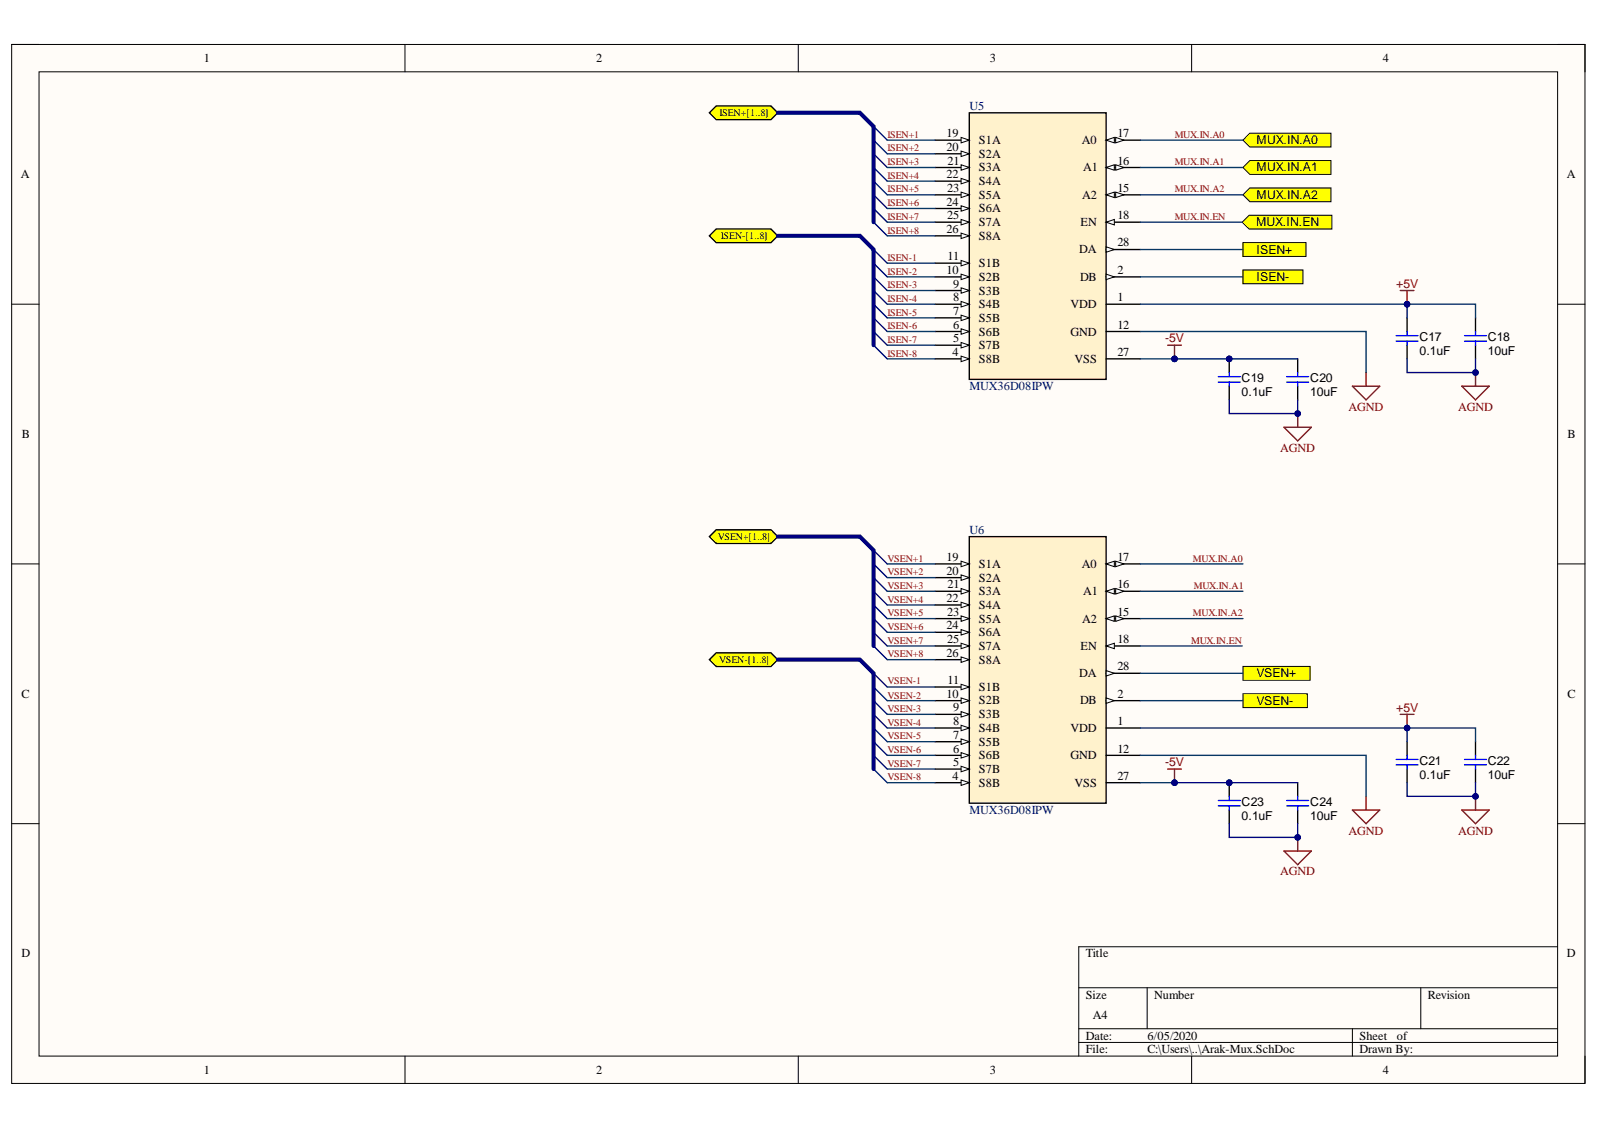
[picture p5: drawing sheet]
<svg xmlns="http://www.w3.org/2000/svg" width="297mm" height="210mm" viewBox="0 0 297 210" stroke-linecap="round" stroke-linejoin="round" font-family="sans-serif">
<defs><g id="words">
<g font-size="2.3">
<text x="37.9" y="11.6">1</text>
<text x="110.8" y="11.6">2</text>
<text x="183.9" y="11.6">3</text>
<text x="256.9" y="11.6">4</text>
<text x="175.9" y="25.5">19</text>
<text x="175.9" y="28">20</text>
<text x="181.9" y="26.8">S1A</text>
<text x="181.9" y="29.3">S2A</text>
<text x="201" y="26.8">A0</text>
<text x="207.6" y="25.5">17</text>
<text x="233.4" y="26.8">MUX.IN.A0</text>
<text x="3.9" y="33.1">A</text>
<text x="175.9" y="33.1">22</text>
<text x="175.9" y="35.6">23</text>
<text x="176" y="30.6">21</text>
<text x="181.9" y="31.8">S3A</text>
<text x="181.9" y="34.4">S4A</text>
<text x="201.2" y="31.8">A1</text>
<text x="207.6" y="35.6">15</text>
<text x="207.6" y="30.6">16</text>
<text x="233.4" y="31.8">MUX.IN.A1</text>
<text x="291.1" y="33.1">A</text>
<text x="175.9" y="38.2">24</text>
<text x="175.9" y="40.7">25</text>
<text x="181.9" y="36.9">S5A</text>
<text x="181.9" y="39.4">S6A</text>
<text x="181.9" y="42">S7A</text>
<text x="200.7" y="42">EN</text>
<text x="201.1" y="36.9">A2</text>
<text x="207.6" y="40.7">18</text>
<text x="233.4" y="36.9">MUX.IN.A2</text>
<text x="175.9" y="43.2">26</text>
<text x="181.9" y="44.5">S8A</text>
<text x="200.5" y="47">DA</text>
<text x="207.6" y="45.8">28</text>
<text x="233.3" y="42.1">MUX.IN.EN</text>
<text x="233.4" y="47.1">ISEN+</text>
<text x="175.9" y="50.9">10</text>
<text x="176" y="48.3">11</text>
<text x="177" y="53.5">9</text>
<text x="181.9" y="52.2">S2B</text>
<text x="181.9" y="49.7">S1B</text>
<text x="200.6" y="52.2">DB</text>
<text x="207.6" y="50.9">2</text>
<text x="233.4" y="52.2">ISEN-</text>
<text x="177" y="56">8</text>
<text x="177" y="58.5">7</text>
<text x="181.9" y="57.3">S4B</text>
<text x="181.9" y="54.7">S3B</text>
<text x="181.9" y="59.8">S5B</text>
<text x="198.9" y="57.3">VDD</text>
<text x="207.6" y="56">1</text>
<text x="177" y="61.1">6</text>
<text x="177" y="63.6">5</text>
<text x="181.9" y="62.3">S6B</text>
<text x="181.9" y="64.9">S7B</text>
<text x="198.9" y="62.3">GND</text>
<text x="207.6" y="61.1">12</text>
<text x="263.7" y="65.9">0.1uF</text>
<text x="263.7" y="63.4">C17</text>
<text x="276.4" y="65.9">10uF</text>
<text x="276.4" y="63.4">C18</text>
<text x="177" y="66.1">4</text>
<text x="181.9" y="67.4">S8B</text>
<text x="199.6" y="67.4">VSS</text>
<text x="207.6" y="66.1">27</text>
<text x="230.6" y="71">C19</text>
<text x="243.4" y="71">C20</text>
<text x="230.6" y="73.5">0.1uF</text>
<text x="243.4" y="73.5">10uF</text>
<text x="4.1" y="81.3">B</text>
<text x="291.2" y="81.3">B</text>
<text x="175.9" y="104.2">19</text>
<text x="175.9" y="106.8">20</text>
<text x="181.9" y="105.5">S1A</text>
<text x="201" y="105.5">A0</text>
<text x="207.6" y="104.2">17</text>
<text x="175.9" y="111.8">22</text>
<text x="176" y="109.3">21</text>
<text x="181.9" y="108">S2A</text>
<text x="181.9" y="110.6">S3A</text>
<text x="181.9" y="113.1">S4A</text>
<text x="201.2" y="110.6">A1</text>
<text x="207.6" y="109.3">16</text>
<text x="175.9" y="116.9">24</text>
<text x="175.9" y="114.4">23</text>
<text x="175.9" y="119.5">25</text>
<text x="181.9" y="115.7">S5A</text>
<text x="181.9" y="118.2">S6A</text>
<text x="201.1" y="115.7">A2</text>
<text x="207.6" y="119.5">18</text>
<text x="207.6" y="114.4">15</text>
<text x="175.9" y="122">26</text>
<text x="181.9" y="120.7">S7A</text>
<text x="181.9" y="123.3">S8A</text>
<text x="200.5" y="125.8">DA</text>
<text x="200.7" y="120.7">EN</text>
<text x="207.6" y="124.5">28</text>
<text x="233.4" y="125.8">VSEN+</text>
<text x="4" y="129.6">C</text>
<text x="175.9" y="129.6">10</text>
<text x="176" y="127.1">11</text>
<text x="181.9" y="130.9">S2B</text>
<text x="181.9" y="128.3">S1B</text>
<text x="200.6" y="130.9">DB</text>
<text x="207.6" y="129.6">2</text>
<text x="233.4" y="130.9">VSEN-</text>
<text x="291.2" y="129.6">C</text>
<text x="177" y="134.7">8</text>
<text x="177" y="132.1">9</text>
<text x="177" y="137.3">7</text>
<text x="181.9" y="136">S4B</text>
<text x="181.9" y="133.4">S3B</text>
<text x="198.9" y="136">VDD</text>
<text x="207.6" y="134.7">1</text>
<text x="177" y="139.8">6</text>
<text x="177" y="142.3">5</text>
<text x="181.9" y="138.5">S5B</text>
<text x="181.9" y="141.1">S6B</text>
<text x="181.9" y="143.6">S7B</text>
<text x="198.9" y="141.1">GND</text>
<text x="207.6" y="139.8">12</text>
<text x="263.7" y="142.1">C21</text>
<text x="276.4" y="142.1">C22</text>
<text x="177" y="144.9">4</text>
<text x="181.9" y="146.1">S8B</text>
<text x="199.6" y="146.1">VSS</text>
<text x="207.6" y="144.9">27</text>
<text x="230.6" y="149.7">C23</text>
<text x="243.4" y="149.7">C24</text>
<text x="263.7" y="144.6">0.1uF</text>
<text x="276.4" y="144.6">10uF</text>
<text x="230.6" y="152.2">0.1uF</text>
<text x="243.4" y="152.2">10uF</text>
<text x="4" y="177.8">D</text>
<text x="201.7" y="177.8">Title</text>
<text x="291.1" y="177.8">D</text>
<text x="201.7" y="185.5">Size</text>
<text x="214.4" y="185.5">Number</text>
<text x="265.2" y="185.5">Revision</text>
<text x="203" y="189.3">A4</text>
<text x="201.7" y="193.1">Date:</text>
<text x="201.7" y="195.7">File:</text>
<text x="213.1" y="193.1">6/05/2020</text>
<text x="213.1" y="195.7">C:\Users\..\Arak-Mux.SchDoc</text>
<text x="252.5" y="193.1">Sheet</text>
<text x="252.5" y="195.7">Drawn By:</text>
<text x="259.5" y="193.1">of</text>
<text x="37.9" y="199.5">1</text>
<text x="110.8" y="199.5">2</text>
<text x="183.9" y="199.5">3</text>
<text x="256.9" y="199.5">4</text>
</g>
<g font-size="2.3" fill="#000080">
<text x="180.1" y="20.4">U5</text>
<text x="180.1" y="72.5">MUX36D08IPW</text>
<text x="180.1" y="99.2">U6</text>
<text x="180.1" y="151.2">MUX36D08IPW</text>
</g>
<g font-size="2.3" fill="#800000">
<text x="259.4" y="53.5">+5V</text>
<text x="216.4" y="63.6">-5V</text>
<text x="250.5" y="76.3">AGND</text>
<text x="270.9" y="76.3">AGND</text>
<text x="237.8" y="83.9">AGND</text>
<text x="259.4" y="132.2">+5V</text>
<text x="216.4" y="142.3">-5V</text>
<text x="250.5" y="155">AGND</text>
<text x="270.9" y="155">AGND</text>
<text x="237.8" y="162.6">AGND</text>
</g>
<g font-size="1.9">
<text x="133.7" y="21.5">ISEN+[1..8]</text>
<text x="133.9" y="44.4">ISEN-[1..8]</text>
<text x="133.3" y="100.3">VSEN+[1..8]</text>
<text x="133.6" y="123.1">VSEN-[1..8]</text>
</g>
<g font-size="1.9" fill="#980000">
<text x="164.9" y="25.6">ISEN+1</text>
<text x="164.9" y="28.1">ISEN+2</text>
<text x="218.2" y="25.6">MUX.IN.A0</text>
<text x="164.9" y="30.7">ISEN+3</text>
<text x="164.9" y="33.2">ISEN+4</text>
<text x="164.9" y="35.7">ISEN+5</text>
<text x="218.2" y="30.7">MUX.IN.A1</text>
<text x="218.2" y="35.7">MUX.IN.A2</text>
<text x="164.9" y="38.3">ISEN+6</text>
<text x="164.9" y="40.8">ISEN+7</text>
<text x="218.2" y="40.8">MUX.IN.EN</text>
<text x="164.9" y="43.4">ISEN+8</text>
<text x="164.9" y="48.5">ISEN-1</text>
<text x="164.9" y="51">ISEN-2</text>
<text x="164.9" y="53.6">ISEN-3</text>
<text x="164.9" y="56.1">ISEN-4</text>
<text x="164.9" y="58.6">ISEN-5</text>
<text x="164.9" y="61.2">ISEN-6</text>
<text x="164.9" y="63.7">ISEN-7</text>
<text x="164.9" y="66.2">ISEN-8</text>
<text x="164.9" y="104.3">VSEN+1</text>
<text x="164.9" y="106.9">VSEN+2</text>
<text x="221.6" y="104.3">MUX.IN.A0</text>
<text x="164.9" y="109.4">VSEN+3</text>
<text x="164.9" y="111.9">VSEN+4</text>
<text x="221.8" y="109.4">MUX.IN.A1</text>
<text x="164.9" y="114.5">VSEN+5</text>
<text x="164.9" y="117">VSEN+6</text>
<text x="164.9" y="119.5">VSEN+7</text>
<text x="221.3" y="119.5">MUX.IN.EN</text>
<text x="221.6" y="114.5">MUX.IN.A2</text>
<text x="164.9" y="122.1">VSEN+8</text>
<text x="164.9" y="127.1">VSEN-1</text>
<text x="164.9" y="129.8">VSEN-2</text>
<text x="164.9" y="132.3">VSEN-3</text>
<text x="164.9" y="134.8">VSEN-4</text>
<text x="164.9" y="137.4">VSEN-5</text>
<text x="164.9" y="139.9">VSEN-6</text>
<text x="164.9" y="142.4">VSEN-7</text>
<text x="164.9" y="145">VSEN-8</text>
</g>
</g></defs>
<path d="M2.2 8.3h292.2v193h-292.2z" fill-rule="evenodd" fill="#fffcf8"/>
<path d="M2.2 8.3h292.2v193h-292.2z" fill="none" stroke="#000" stroke-width=".19"/>
<path d="M7.2 13.3h282.2v182.9h-282.2z" fill-rule="evenodd" fill="#fffcf8"/>
<g fill="none" stroke="#000" stroke-width=".19">
<path d="M2.2 8.3h5M7.2 13.3h282.2v182.9h-282.2zM75.2 8.3v5M148.3 8.3v5M221.4 8.3v5M289.4 8.3h5v5M2.2 56.5h5M289.4 56.5h5M2.2 104.8h5M289.4 104.8h5M2.2 153h5M289.4 153h5"/>
<path d="M289.4 175.9h-89v20.3M75.2 196.2v5.1M148.3 196.2v5.1M200.4 183.5h89M200.4 191.1h89M200.4 193.6h89M213.1 183.5v7.6M221.4 196.2v5.1M251.2 191.1v5.1M263.9 183.5v7.6M294.4 196.2v5.1"/>
</g>
<path d="M230.9 50.1h11.1v2.6h-11.1z" fill-rule="evenodd" fill="#ff0"/>
<path d="M230.9 50.1h11.1v2.6h-11.1z" fill="none" stroke="#000" stroke-width=".19"/>
<path d="M230.9 45.1h11.7v2.5h-11.7z" fill-rule="evenodd" fill="#ff0"/>
<path d="M230.9 45.1h11.7v2.5h-11.7z" fill="none" stroke="#000" stroke-width=".19"/>
<path d="M230.9 128.9h12v2.5h-12z" fill-rule="evenodd" fill="#ff0"/>
<path d="M230.9 128.9h12v2.5h-12z" fill="none" stroke="#000" stroke-width=".19"/>
<path d="M230.9 123.8h12.5v2.6h-12.5z" fill-rule="evenodd" fill="#ff0"/>
<path d="M230.9 123.8h12.5v2.6h-12.5z" fill="none" stroke="#000" stroke-width=".19"/>
<path d="M274.1 59v2.6M274.1 64.1v2.6" fill="none" stroke="#000" stroke-width=".25"/>
<path d="M272.1 62.4h4M272.1 63.4h4M274.1 61.6v.8M274.1 63.4v.7" fill="none" stroke="#00f" stroke-width=".25"/>
<path d="M271.6 71.7h5l-2.5 2.6zM274.1 69.2v2.5" fill="none" stroke="#800000" stroke-width=".25"/>
<circle cx="274.1" cy="69.2" r=".51" fill="#000080"/>
<circle cx="274.1" cy="69.2" r=".51" fill="none" stroke="#000080" stroke-width=".19"/>
<path d="M261.4 59v2.6M261.4 64.1v2.6" fill="none" stroke="#000" stroke-width=".25"/>
<path d="M259.4 62.4h4M259.4 63.4h4M261.4 61.6v.8M261.4 63.4v.7" fill="none" stroke="#00f" stroke-width=".25"/>
<path d="M251.2 71.7h5.1l-2.5 2.6zM253.8 69.2v2.5" fill="none" stroke="#800000" stroke-width=".25"/>
<path d="M232.2 24.7h15v2.6h-15l-1.3-1.3z" fill-rule="evenodd" fill="#ff0"/>
<path d="M232.2 24.7h15v2.6h-15l-1.3-1.3z" fill="none" stroke="#000" stroke-width=".19"/>
<path d="M232.2 29.8h15v2.6h-15l-1.3-1.3z" fill-rule="evenodd" fill="#ff0"/>
<path d="M232.2 29.8h15v2.6h-15l-1.3-1.3z" fill="none" stroke="#000" stroke-width=".19"/>
<circle cx="228.4" cy="66.7" r=".51" fill="#000080"/>
<circle cx="228.4" cy="66.7" r=".51" fill="none" stroke="#000080" stroke-width=".19"/>
<path d="M228.3 66.7v2.5" fill="none" stroke="#000" stroke-width=".25"/>
<circle cx="228.4" cy="66.7" r=".51" fill="#000080"/>
<circle cx="228.4" cy="66.7" r=".51" fill="none" stroke="#000080" stroke-width=".19"/>
<path d="M228.3 71.7v2.6M241.1 66.7v2.5M241.1 71.7v2.6" fill="none" stroke="#000" stroke-width=".25"/>
<path d="M226.3 70h4.1M226.3 71h4.1M228.3 69.2v.8M228.3 71v.7M239 70h4.1M239 71h4.1M241.1 69.2v.8M241.1 71v.7" fill="none" stroke="#00f" stroke-width=".25"/>
<path d="M238.5 79.4h5.1l-2.5 2.5zM241.1 76.8v2.6" fill="none" stroke="#800000" stroke-width=".25"/>
<circle cx="241.1" cy="76.8" r=".51" fill="#000080"/>
<circle cx="241.1" cy="76.8" r=".51" fill="none" stroke="#000080" stroke-width=".19"/>
<path d="M216.9 64.1h2.6M218.2 64.1v2.6" fill="none" stroke="#800000" stroke-width=".25"/>
<circle cx="218.2" cy="66.7" r=".51" fill="#000080"/>
<circle cx="218.2" cy="66.7" r=".51" fill="none" stroke="#000080" stroke-width=".19"/>
<path d="M260.1 54h2.6M261.4 54v2.5" fill="none" stroke="#800000" stroke-width=".25"/>
<circle cx="261.4" cy="56.5" r=".51" fill="#000080"/>
<circle cx="261.4" cy="56.5" r=".51" fill="none" stroke="#000080" stroke-width=".19"/>
<path d="M230.8 41.3l1.2-1.3h15.4v2.6h-15.4z" fill-rule="evenodd" fill="#ff0"/>
<path d="M230.8 41.3l1.2-1.3h15.4v2.6h-15.4z" fill="none" stroke="#000" stroke-width=".19"/>
<path d="M180.1 21h25.4v49.5h-25.4z" fill-rule="evenodd" fill="#fff2cc"/>
<path d="M180.1 21h25.4v49.5h-25.4zM205.5 26h6.3" fill="none" stroke="#000" stroke-width=".25"/>
<path d="M205.5 26l1.5-.5v1z" fill="#f8fcff"/>
<path d="M205.5 26l1.5-.5v1z" fill="none" stroke="#000" stroke-width=".19"/>
<path d="M207.3 25.5l1.5 .5-1.5 .5z" fill="#f8fcff"/>
<path d="M207.3 25.5l1.5 .5-1.5 .5z" fill="none" stroke="#000" stroke-width=".19"/>
<path d="M205.5 41.3h6.3" fill="none" stroke="#000" stroke-width=".25"/>
<path d="M205.5 41.3l1.5-.5v1z" fill="#f8fcff"/>
<path d="M205.5 41.3l1.5-.5v1z" fill="none" stroke="#000" stroke-width=".19"/>
<path d="M205.5 46.4h6.3M205.5 66.7h6.3" fill="none" stroke="#000" stroke-width=".25"/>
<path d="M205.5 45.8l1.5 .6-1.5 .5z" fill="#f8fcff"/>
<path d="M205.5 45.8l1.5 .6-1.5 .5z" fill="none" stroke="#000" stroke-width=".19"/>
<path d="M205.5 36.2h6.3M205.5 56.5h6.3M205.5 61.6h6.3" fill="none" stroke="#000" stroke-width=".25"/>
<path d="M205.5 36.2l1.5-.5v1z" fill="#f8fcff"/>
<path d="M205.5 36.2l1.5-.5v1z" fill="none" stroke="#000" stroke-width=".19"/>
<path d="M207.3 35.7l1.5 .5-1.5 .5z" fill="#f8fcff"/>
<path d="M207.3 35.7l1.5 .5-1.5 .5z" fill="none" stroke="#000" stroke-width=".19"/>
<path d="M205.5 31.1h6.3" fill="none" stroke="#000" stroke-width=".25"/>
<path d="M205.5 31.1l1.5-.5v1z" fill="#f8fcff"/>
<path d="M205.5 31.1l1.5-.5v1z" fill="none" stroke="#000" stroke-width=".19"/>
<path d="M207.3 30.6l1.5 .5-1.5 .5z" fill="#f8fcff"/>
<path d="M207.3 30.6l1.5 .5-1.5 .5z" fill="none" stroke="#000" stroke-width=".19"/>
<path d="M205.5 51.4h6.3" fill="none" stroke="#000" stroke-width=".25"/>
<path d="M205.5 50.9l1.5 .5-1.5 .5z" fill="#f8fcff"/>
<path d="M205.5 50.9l1.5 .5-1.5 .5z" fill="none" stroke="#000" stroke-width=".19"/>
<path d="M173.7 26h6.4" fill="none" stroke="#000" stroke-width=".25"/>
<path d="M178.5 25.5l1.6 .5-1.6 .5z" fill="#f8fcff"/>
<path d="M178.5 25.5l1.6 .5-1.6 .5z" fill="none" stroke="#000" stroke-width=".19"/>
<path d="M173.7 28.6h6.4" fill="none" stroke="#000" stroke-width=".25"/>
<path d="M178.5 28.1l1.6 .5-1.6 .5z" fill="#f8fcff"/>
<path d="M178.5 28.1l1.6 .5-1.6 .5z" fill="none" stroke="#000" stroke-width=".19"/>
<path d="M173.7 31.1h6.4" fill="none" stroke="#000" stroke-width=".25"/>
<path d="M178.5 30.6l1.6 .5-1.6 .5z" fill="#f8fcff"/>
<path d="M178.5 30.6l1.6 .5-1.6 .5z" fill="none" stroke="#000" stroke-width=".19"/>
<path d="M173.7 33.6h6.4" fill="none" stroke="#000" stroke-width=".25"/>
<path d="M178.5 33.1l1.6 .5-1.6 .6z" fill="#f8fcff"/>
<path d="M178.5 33.1l1.6 .5-1.6 .6z" fill="none" stroke="#000" stroke-width=".19"/>
<path d="M173.7 56.5h6.4" fill="none" stroke="#000" stroke-width=".25"/>
<path d="M178.5 56l1.6 .5-1.6 .5z" fill="#f8fcff"/>
<path d="M178.5 56l1.6 .5-1.6 .5z" fill="none" stroke="#000" stroke-width=".19"/>
<path d="M173.7 54h6.4" fill="none" stroke="#000" stroke-width=".25"/>
<path d="M178.5 53.5l1.6 .5-1.6 .5z" fill="#f8fcff"/>
<path d="M178.5 53.5l1.6 .5-1.6 .5z" fill="none" stroke="#000" stroke-width=".19"/>
<path d="M173.7 51.4h6.4" fill="none" stroke="#000" stroke-width=".25"/>
<path d="M178.5 50.9l1.6 .5-1.6 .5z" fill="#f8fcff"/>
<path d="M178.5 50.9l1.6 .5-1.6 .5z" fill="none" stroke="#000" stroke-width=".19"/>
<path d="M173.7 48.9h6.4" fill="none" stroke="#000" stroke-width=".25"/>
<path d="M178.5 48.4l1.6 .5-1.6 .5z" fill="#f8fcff"/>
<path d="M178.5 48.4l1.6 .5-1.6 .5z" fill="none" stroke="#000" stroke-width=".19"/>
<path d="M173.7 36.2h6.4" fill="none" stroke="#000" stroke-width=".25"/>
<path d="M178.5 35.7l1.6 .5-1.6 .5z" fill="#f8fcff"/>
<path d="M178.5 35.7l1.6 .5-1.6 .5z" fill="none" stroke="#000" stroke-width=".19"/>
<path d="M173.7 38.7h6.4" fill="none" stroke="#000" stroke-width=".25"/>
<path d="M178.5 38.2l1.6 .5-1.6 .5z" fill="#f8fcff"/>
<path d="M178.5 38.2l1.6 .5-1.6 .5z" fill="none" stroke="#000" stroke-width=".19"/>
<path d="M173.7 41.3h6.4" fill="none" stroke="#000" stroke-width=".25"/>
<path d="M178.5 40.8l1.6 .5-1.6 .5z" fill="#f8fcff"/>
<path d="M178.5 40.8l1.6 .5-1.6 .5z" fill="none" stroke="#000" stroke-width=".19"/>
<path d="M173.7 43.8h6.4" fill="none" stroke="#000" stroke-width=".25"/>
<path d="M178.5 43.3l1.6 .5-1.6 .5z" fill="#f8fcff"/>
<path d="M178.5 43.3l1.6 .5-1.6 .5z" fill="none" stroke="#000" stroke-width=".19"/>
<path d="M173.7 59h6.4" fill="none" stroke="#000" stroke-width=".25"/>
<path d="M178.5 58.5l1.6 .5-1.6 .6z" fill="#f8fcff"/>
<path d="M178.5 58.5l1.6 .5-1.6 .6z" fill="none" stroke="#000" stroke-width=".19"/>
<path d="M173.7 61.6h6.4" fill="none" stroke="#000" stroke-width=".25"/>
<path d="M178.5 61.1l1.6 .5-1.6 .5z" fill="#f8fcff"/>
<path d="M178.5 61.1l1.6 .5-1.6 .5z" fill="none" stroke="#000" stroke-width=".19"/>
<path d="M173.7 64.1h6.4" fill="none" stroke="#000" stroke-width=".25"/>
<path d="M178.5 63.6l1.6 .5-1.6 .5z" fill="#f8fcff"/>
<path d="M178.5 63.6l1.6 .5-1.6 .5z" fill="none" stroke="#000" stroke-width=".19"/>
<path d="M173.7 66.7h6.4" fill="none" stroke="#000" stroke-width=".25"/>
<path d="M178.5 66.2l1.6 .5-1.6 .5z" fill="#f8fcff"/>
<path d="M178.5 66.2l1.6 .5-1.6 .5z" fill="none" stroke="#000" stroke-width=".19"/>
<path d="M232.2 34.9h15v2.6h-15l-1.3-1.3z" fill-rule="evenodd" fill="#ff0"/>
<path d="M232.2 34.9h15v2.6h-15l-1.3-1.3z" fill="none" stroke="#000" stroke-width=".19"/>
<path d="M274.1 137.8v2.5M274.1 142.9v2.5" fill="none" stroke="#000" stroke-width=".25"/>
<path d="M272.1 141.1h4M272.1 142.1h4M274.1 140.3v.8M274.1 142.1v.8" fill="none" stroke="#00f" stroke-width=".25"/>
<path d="M271.6 150.5h5l-2.5 2.5zM274.1 147.9v2.6" fill="none" stroke="#800000" stroke-width=".25"/>
<circle cx="274.1" cy="147.9" r=".51" fill="#000080"/>
<circle cx="274.1" cy="147.9" r=".51" fill="none" stroke="#000080" stroke-width=".19"/>
<path d="M261.4 137.8v2.5M261.4 142.9v2.5" fill="none" stroke="#000" stroke-width=".25"/>
<path d="M259.4 141.1h4M259.4 142.1h4M261.4 140.3v.8M261.4 142.1v.8" fill="none" stroke="#00f" stroke-width=".25"/>
<path d="M251.2 150.5h5.1l-2.5 2.5zM253.8 147.9v2.6" fill="none" stroke="#800000" stroke-width=".25"/>
<circle cx="228.4" cy="145.4" r=".51" fill="#000080"/>
<circle cx="228.4" cy="145.4" r=".51" fill="none" stroke="#000080" stroke-width=".19"/>
<path d="M228.3 145.4v2.5" fill="none" stroke="#000" stroke-width=".25"/>
<circle cx="228.4" cy="145.4" r=".51" fill="#000080"/>
<circle cx="228.4" cy="145.4" r=".51" fill="none" stroke="#000080" stroke-width=".19"/>
<path d="M228.3 150.5v2.5M241.1 145.4v2.5M241.1 150.5v2.5" fill="none" stroke="#000" stroke-width=".25"/>
<path d="M226.3 148.7h4.1M226.3 149.7h4.1M228.3 147.9v.8M228.3 149.7v.8M239 148.7h4.1M239 149.7h4.1M241.1 147.9v.8M241.1 149.7v.8" fill="none" stroke="#00f" stroke-width=".25"/>
<path d="M238.5 158.1h5.1l-2.5 2.5zM241.1 155.5v2.6" fill="none" stroke="#800000" stroke-width=".25"/>
<circle cx="241.1" cy="155.5" r=".51" fill="#000080"/>
<circle cx="241.1" cy="155.5" r=".51" fill="none" stroke="#000080" stroke-width=".19"/>
<path d="M216.9 142.9h2.6M218.2 142.9v2.5" fill="none" stroke="#800000" stroke-width=".25"/>
<circle cx="218.2" cy="145.4" r=".51" fill="#000080"/>
<circle cx="218.2" cy="145.4" r=".51" fill="none" stroke="#000080" stroke-width=".19"/>
<path d="M260.1 132.7h2.6M261.4 132.7v2.5" fill="none" stroke="#800000" stroke-width=".25"/>
<circle cx="261.4" cy="135.2" r=".51" fill="#000080"/>
<circle cx="261.4" cy="135.2" r=".51" fill="none" stroke="#000080" stroke-width=".19"/>
<path d="M180.1 99.7h25.4v49.5h-25.4z" fill-rule="evenodd" fill="#fff2cc"/>
<path d="M180.1 99.7h25.4v49.5h-25.4zM205.5 104.8h6.3" fill="none" stroke="#000" stroke-width=".25"/>
<path d="M205.5 104.8l1.5-.6v1.1z" fill="#f8fcff"/>
<path d="M205.5 104.8l1.5-.6v1.1z" fill="none" stroke="#000" stroke-width=".19"/>
<path d="M207.3 104.2l1.5 .6-1.5 .5z" fill="#f8fcff"/>
<path d="M207.3 104.2l1.5 .6-1.5 .5z" fill="none" stroke="#000" stroke-width=".19"/>
<path d="M205.5 120h6.3" fill="none" stroke="#000" stroke-width=".25"/>
<path d="M205.5 120l1.5-.5v1z" fill="#f8fcff"/>
<path d="M205.5 120l1.5-.5v1z" fill="none" stroke="#000" stroke-width=".19"/>
<path d="M205.5 125.1h6.3M205.5 145.4h6.3" fill="none" stroke="#000" stroke-width=".25"/>
<path d="M205.5 124.6l1.5 .5-1.5 .5z" fill="#f8fcff"/>
<path d="M205.5 124.6l1.5 .5-1.5 .5z" fill="none" stroke="#000" stroke-width=".19"/>
<path d="M205.5 114.9h6.3M205.5 135.2h6.3M205.5 140.3h6.3" fill="none" stroke="#000" stroke-width=".25"/>
<path d="M205.5 114.9l1.5-.5v1z" fill="#f8fcff"/>
<path d="M205.5 114.9l1.5-.5v1z" fill="none" stroke="#000" stroke-width=".19"/>
<path d="M207.3 114.4l1.5 .5-1.5 .5z" fill="#f8fcff"/>
<path d="M207.3 114.4l1.5 .5-1.5 .5z" fill="none" stroke="#000" stroke-width=".19"/>
<path d="M205.5 109.8h6.3" fill="none" stroke="#000" stroke-width=".25"/>
<path d="M205.5 109.8l1.5-.5v1z" fill="#f8fcff"/>
<path d="M205.5 109.8l1.5-.5v1z" fill="none" stroke="#000" stroke-width=".19"/>
<path d="M207.3 109.3l1.5 .5-1.5 .5z" fill="#f8fcff"/>
<path d="M207.3 109.3l1.5 .5-1.5 .5z" fill="none" stroke="#000" stroke-width=".19"/>
<path d="M205.5 130.1h6.3" fill="none" stroke="#000" stroke-width=".25"/>
<path d="M205.5 129.6l1.5 .5-1.5 .6z" fill="#f8fcff"/>
<path d="M205.5 129.6l1.5 .5-1.5 .6z" fill="none" stroke="#000" stroke-width=".19"/>
<path d="M173.7 104.8h6.4" fill="none" stroke="#000" stroke-width=".25"/>
<path d="M178.5 104.2l1.6 .6-1.6 .5z" fill="#f8fcff"/>
<path d="M178.5 104.2l1.6 .6-1.6 .5z" fill="none" stroke="#000" stroke-width=".19"/>
<path d="M173.7 107.3h6.4" fill="none" stroke="#000" stroke-width=".25"/>
<path d="M178.5 106.8l1.6 .5-1.6 .5z" fill="#f8fcff"/>
<path d="M178.5 106.8l1.6 .5-1.6 .5z" fill="none" stroke="#000" stroke-width=".19"/>
<path d="M173.7 109.8h6.4" fill="none" stroke="#000" stroke-width=".25"/>
<path d="M178.5 109.3l1.6 .5-1.6 .5z" fill="#f8fcff"/>
<path d="M178.5 109.3l1.6 .5-1.6 .5z" fill="none" stroke="#000" stroke-width=".19"/>
<path d="M173.7 112.4h6.4" fill="none" stroke="#000" stroke-width=".25"/>
<path d="M178.5 111.9l1.6 .5-1.6 .5z" fill="#f8fcff"/>
<path d="M178.5 111.9l1.6 .5-1.6 .5z" fill="none" stroke="#000" stroke-width=".19"/>
<path d="M173.7 135.2h6.4" fill="none" stroke="#000" stroke-width=".25"/>
<path d="M178.5 134.7l1.6 .5-1.6 .5z" fill="#f8fcff"/>
<path d="M178.5 134.7l1.6 .5-1.6 .5z" fill="none" stroke="#000" stroke-width=".19"/>
<path d="M173.7 132.7h6.4" fill="none" stroke="#000" stroke-width=".25"/>
<path d="M178.5 132.2l1.6 .5-1.6 .5z" fill="#f8fcff"/>
<path d="M178.5 132.2l1.6 .5-1.6 .5z" fill="none" stroke="#000" stroke-width=".19"/>
<path d="M173.7 130.1h6.4" fill="none" stroke="#000" stroke-width=".25"/>
<path d="M178.5 129.6l1.6 .5-1.6 .6z" fill="#f8fcff"/>
<path d="M178.5 129.6l1.6 .5-1.6 .6z" fill="none" stroke="#000" stroke-width=".19"/>
<path d="M173.7 127.6h6.4" fill="none" stroke="#000" stroke-width=".25"/>
<path d="M178.5 127.1l1.6 .5-1.6 .5z" fill="#f8fcff"/>
<path d="M178.5 127.1l1.6 .5-1.6 .5z" fill="none" stroke="#000" stroke-width=".19"/>
<path d="M173.7 114.9h6.4" fill="none" stroke="#000" stroke-width=".25"/>
<path d="M178.5 114.4l1.6 .5-1.6 .5z" fill="#f8fcff"/>
<path d="M178.5 114.4l1.6 .5-1.6 .5z" fill="none" stroke="#000" stroke-width=".19"/>
<path d="M173.7 117.5h6.4" fill="none" stroke="#000" stroke-width=".25"/>
<path d="M178.5 116.9l1.6 .6-1.6 .5z" fill="#f8fcff"/>
<path d="M178.5 116.9l1.6 .6-1.6 .5z" fill="none" stroke="#000" stroke-width=".19"/>
<path d="M173.7 120h6.4" fill="none" stroke="#000" stroke-width=".25"/>
<path d="M178.5 119.5l1.6 .5-1.6 .5z" fill="#f8fcff"/>
<path d="M178.5 119.5l1.6 .5-1.6 .5z" fill="none" stroke="#000" stroke-width=".19"/>
<path d="M173.7 122.5h6.4" fill="none" stroke="#000" stroke-width=".25"/>
<path d="M178.5 122l1.6 .5-1.6 .5z" fill="#f8fcff"/>
<path d="M178.5 122l1.6 .5-1.6 .5z" fill="none" stroke="#000" stroke-width=".19"/>
<path d="M173.7 137.8h6.4" fill="none" stroke="#000" stroke-width=".25"/>
<path d="M178.5 137.3l1.6 .5-1.6 .5z" fill="#f8fcff"/>
<path d="M178.5 137.3l1.6 .5-1.6 .5z" fill="none" stroke="#000" stroke-width=".19"/>
<path d="M173.7 140.3h6.4" fill="none" stroke="#000" stroke-width=".25"/>
<path d="M178.5 139.8l1.6 .5-1.6 .5z" fill="#f8fcff"/>
<path d="M178.5 139.8l1.6 .5-1.6 .5z" fill="none" stroke="#000" stroke-width=".19"/>
<path d="M173.7 142.9h6.4" fill="none" stroke="#000" stroke-width=".25"/>
<path d="M178.5 142.3l1.6 .6-1.6 .5z" fill="#f8fcff"/>
<path d="M178.5 142.3l1.6 .6-1.6 .5z" fill="none" stroke="#000" stroke-width=".19"/>
<path d="M173.7 145.4h6.4" fill="none" stroke="#000" stroke-width=".25"/>
<path d="M178.5 144.9l1.6 .5-1.6 .5z" fill="#f8fcff"/>
<path d="M178.5 144.9l1.6 .5-1.6 .5z" fill="none" stroke="#000" stroke-width=".19"/>
<g fill="none" stroke="#000080" stroke-width=".25">
<path d="M162.3 23.5l2.5 2.5M162.3 26l2.5 2.6M162.3 28.6l2.5 2.5M162.3 31.1l2.5 2.5M162.3 33.6l2.5 2.6M162.3 36.2l2.5 2.5M162.3 38.7l2.5 2.6M162.3 41.3l2.5 2.5M162.3 46.3l2.5 2.6M162.3 48.9l2.5 2.5M162.3 51.4l2.5 2.6M162.3 54l2.5 2.5"/>
<path d="M162.3 56.5l2.5 2.5M162.3 59l2.5 2.6M162.3 61.6l2.5 2.5M162.3 64.1l2.5 2.6"/>
</g>
<path d="M131.8 43.8l1.2-1.3h10.2l1.3 1.3-1.3 1.3h-10.2z" fill-rule="evenodd" fill="#ff0"/>
<path d="M131.8 43.8l1.2-1.3h10.2l1.3 1.3-1.3 1.3h-10.2z" fill="none" stroke="#000" stroke-width=".25"/>
<path d="M131.8 20.9l1.2-1.2h10.2l1.3 1.2-1.3 1.3h-10.2z" fill-rule="evenodd" fill="#ff0"/>
<path d="M131.8 20.9l1.2-1.2h10.2l1.3 1.2-1.3 1.3h-10.2z" fill="none" stroke="#000" stroke-width=".25"/>
<path d="M261.4 56.5v2.5" fill="none" stroke="#000080" stroke-width=".25"/>
<circle cx="261.4" cy="56.5" r=".51" fill="#000080"/>
<circle cx="261.4" cy="56.5" r=".51" fill="none" stroke="#000080" stroke-width=".19"/>
<path d="M144.5 20.9h15.2l2.6 2.6v17.8" fill="none" stroke="#000080" stroke-width=".76"/>
<g fill="none" stroke="#073763" stroke-width=".25">
<path d="M164.8 38.7h8.9M164.8 36.2h8.9M164.8 33.6h8.9M164.8 31.1h8.9M164.8 28.6h8.9M164.8 26h8.9M164.8 59h8.9M164.8 56.5h8.9M164.8 54h8.9M164.8 51.4h8.9M164.8 48.9h8.9M164.8 43.8h8.9"/>
<path d="M164.8 41.3h8.9M164.8 66.7h8.9M164.8 64.1h8.9M164.8 61.6h8.9M211.8 145.4h6.4"/>
</g>
<circle cx="218.2" cy="145.4" r=".51" fill="#000080"/>
<circle cx="218.2" cy="145.4" r=".51" fill="none" stroke="#000080" stroke-width=".19"/>
<path d="M211.8 135.2h62.3v2.6M211.8 140.3h42v7.6" fill="none" stroke="#073763" stroke-width=".25"/>
<circle cx="261.4" cy="135.2" r=".51" fill="#000080"/>
<circle cx="261.4" cy="135.2" r=".51" fill="none" stroke="#000080" stroke-width=".19"/>
<path d="M211.8 66.7h6.4M211.8 120h19M211.8 114.9h19.1M211.8 109.8h19.1M211.8 104.8h19.1M211.8 130.1h19.1M211.8 125.1h19.1" fill="none" stroke="#073763" stroke-width=".25"/>
<circle cx="218.2" cy="66.7" r=".51" fill="#000080"/>
<circle cx="218.2" cy="66.7" r=".51" fill="none" stroke="#000080" stroke-width=".19"/>
<path d="M211.8 56.5h62.3v2.5M211.8 61.6h42v7.6" fill="none" stroke="#073763" stroke-width=".25"/>
<circle cx="261.4" cy="56.5" r=".51" fill="#000080"/>
<circle cx="261.4" cy="56.5" r=".51" fill="none" stroke="#000080" stroke-width=".19"/>
<path d="M211.8 36.2h19.1M211.8 31.1h19.1M211.8 26h19.1M211.8 51.4h19.1M211.8 46.4h19.1M211.8 41.3h19" fill="none" stroke="#073763" stroke-width=".25"/>
<path d="M218.2 145.4h22.9" fill="none" stroke="#000080" stroke-width=".25"/>
<circle cx="228.4" cy="145.4" r=".51" fill="#000080"/>
<circle cx="228.4" cy="145.4" r=".51" fill="none" stroke="#000080" stroke-width=".19"/>
<circle cx="218.2" cy="145.4" r=".51" fill="#000080"/>
<circle cx="218.2" cy="145.4" r=".51" fill="none" stroke="#000080" stroke-width=".19"/>
<path d="M218.2 66.7h22.9" fill="none" stroke="#000080" stroke-width=".25"/>
<circle cx="228.4" cy="66.7" r=".51" fill="#000080"/>
<circle cx="228.4" cy="66.7" r=".51" fill="none" stroke="#000080" stroke-width=".19"/>
<circle cx="218.2" cy="66.7" r=".51" fill="#000080"/>
<circle cx="218.2" cy="66.7" r=".51" fill="none" stroke="#000080" stroke-width=".19"/>
<path d="M228.3 153v2.5h12.8v-2.5" fill="none" stroke="#000080" stroke-width=".25"/>
<circle cx="241.1" cy="155.5" r=".51" fill="#000080"/>
<circle cx="241.1" cy="155.5" r=".51" fill="none" stroke="#000080" stroke-width=".19"/>
<path d="M228.3 74.3v2.5h12.8v-2.5" fill="none" stroke="#000080" stroke-width=".25"/>
<circle cx="241.1" cy="76.8" r=".51" fill="#000080"/>
<circle cx="241.1" cy="76.8" r=".51" fill="none" stroke="#000080" stroke-width=".19"/>
<path d="M261.4 145.4v2.5h12.7v-2.5" fill="none" stroke="#000080" stroke-width=".25"/>
<circle cx="274.1" cy="147.9" r=".51" fill="#000080"/>
<circle cx="274.1" cy="147.9" r=".51" fill="none" stroke="#000080" stroke-width=".19"/>
<path d="M261.4 66.7v2.5h12.7v-2.5" fill="none" stroke="#000080" stroke-width=".25"/>
<circle cx="274.1" cy="69.2" r=".51" fill="#000080"/>
<circle cx="274.1" cy="69.2" r=".51" fill="none" stroke="#000080" stroke-width=".19"/>
<path d="M261.4 135.2v2.6" fill="none" stroke="#000080" stroke-width=".25"/>
<circle cx="261.4" cy="135.2" r=".51" fill="#000080"/>
<circle cx="261.4" cy="135.2" r=".51" fill="none" stroke="#000080" stroke-width=".19"/>
<path d="M144.5 43.8h15.2l2.6 2.5v17.8" fill="none" stroke="#000080" stroke-width=".76"/>
<g fill="none" stroke="#000080" stroke-width=".25">
<path d="M162.3 102.2l2.5 2.6M162.3 104.8l2.5 2.5M162.3 107.3l2.5 2.5M162.3 109.8l2.5 2.6M162.3 112.4l2.5 2.5M162.3 114.9l2.5 2.6M162.3 117.5l2.5 2.5M162.3 120l2.5 2.5M162.3 125.1l2.5 2.5M162.3 127.6l2.5 2.5M162.3 130.1l2.5 2.6M162.3 132.7l2.5 2.5"/>
<path d="M162.3 135.2l2.5 2.6M162.3 137.8l2.5 2.5M162.3 140.3l2.5 2.5M162.3 142.8l2.5 2.6"/>
</g>
<path d="M131.8 122.5l1.2-1.2h10.2l1.3 1.2-1.3 1.3h-10.2z" fill-rule="evenodd" fill="#ff0"/>
<path d="M131.8 122.5l1.2-1.2h10.2l1.3 1.2-1.3 1.3h-10.2z" fill="none" stroke="#000" stroke-width=".25"/>
<path d="M131.8 99.7l1.2-1.3h10.2l1.3 1.3-1.3 1.2h-10.2z" fill-rule="evenodd" fill="#ff0"/>
<path d="M131.8 99.7l1.2-1.3h10.2l1.3 1.3-1.3 1.2h-10.2z" fill="none" stroke="#000" stroke-width=".25"/>
<path d="M144.5 99.7h15.2l2.6 2.5v17.8M144.5 122.5h15.2l2.6 2.6v17.7" fill="none" stroke="#000080" stroke-width=".76"/>
<g fill="none" stroke="#073763" stroke-width=".25">
<path d="M164.8 120h8.9M164.8 117.5h8.9M164.8 114.9h8.9M164.8 112.4h8.9M164.8 109.8h8.9M164.8 107.3h8.9M164.8 104.8h8.9M164.8 137.8h8.9M164.8 135.2h8.9M164.8 132.7h8.9M164.8 130.1h8.9M164.8 127.6h8.9"/>
<path d="M164.8 122.5h8.9M164.8 145.4h8.9M164.8 142.9h8.9M164.8 140.3h8.9"/>
</g>
<use href="#words"/>
</svg>
